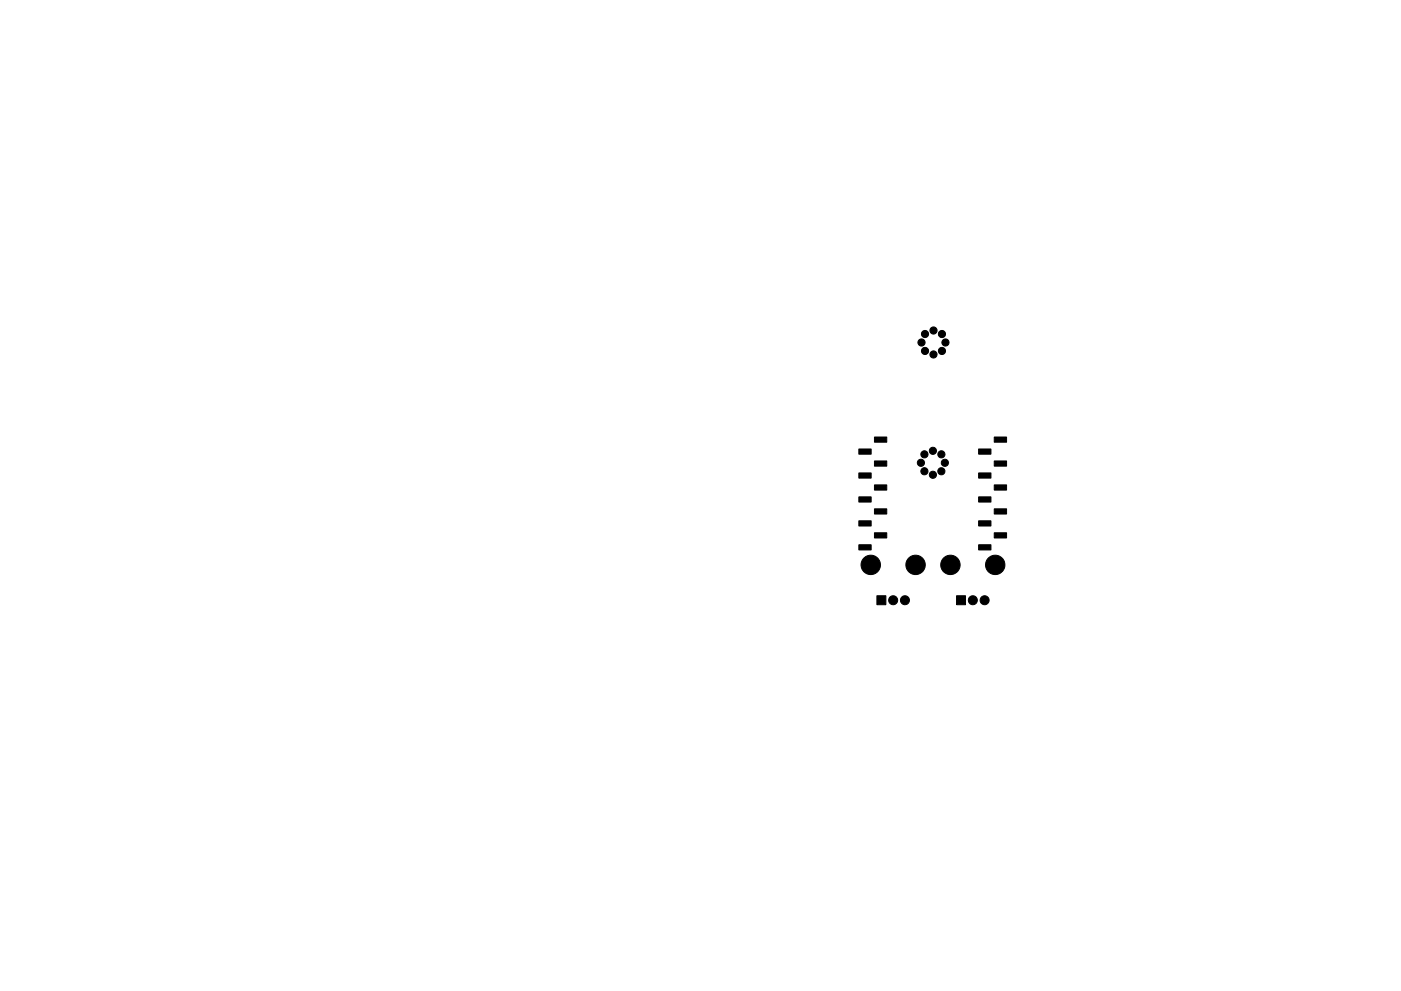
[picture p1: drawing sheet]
<svg xmlns="http://www.w3.org/2000/svg" width="297mm" height="210mm" viewBox="0 0 297 210" stroke-linecap="round" stroke-linejoin="round" font-family="sans-serif">
<g fill="#000" stroke="#000" stroke-width=".21">
<path d="M182.1 95.3h2.6v1.1h-2.6zM185.4 97.8h2.6v1.1h-2.6zM185.4 92.7h2.6v1.1h-2.6zM207.5 95.3h2.6v1.1h-2.6zM210.8 97.8h2.6v1.1h-2.6zM210.8 92.7h2.6v1.1h-2.6zM182.1 115.6h2.6v1.1h-2.6zM182.1 110.5h2.6v1.1h-2.6zM182.1 105.4h2.6v1.1h-2.6zM182.1 100.3h2.6v1.1h-2.6zM185.4 113h2.6v1.1h-2.6zM185.4 108h2.6v1.1h-2.6z"/>
<path d="M185.4 102.9h2.6v1.1h-2.6zM207.5 115.6h2.6v1.1h-2.6zM207.5 110.5h2.6v1.1h-2.6zM207.5 105.4h2.6v1.1h-2.6zM207.5 100.3h2.6v1.1h-2.6zM210.8 113h2.6v1.1h-2.6zM210.8 108h2.6v1.1h-2.6zM210.8 102.9h2.6v1.1h-2.6zM185.9 126.4h1.9v1.9h-1.9zM202.8 126.4h1.9v1.9h-1.9z"/>
<circle cx="195.4" cy="72.7" r=".76"/>
<circle cx="196.1" cy="70.9" r=".76"/>
<circle cx="196.1" cy="74.5" r=".76"/>
<circle cx="197.9" cy="75.2" r=".76"/>
<circle cx="197.9" cy="70.1" r=".76"/>
<circle cx="199.7" cy="70.9" r=".76"/>
<circle cx="199.7" cy="74.5" r=".76"/>
<circle cx="200.5" cy="72.7" r=".76"/>
<circle cx="195.2" cy="98.2" r=".76"/>
<circle cx="196" cy="96.4" r=".76"/>
<circle cx="196" cy="100" r=".76"/>
<circle cx="197.8" cy="95.7" r=".76"/>
<circle cx="199.6" cy="96.4" r=".76"/>
<circle cx="199.6" cy="100" r=".76"/>
<circle cx="200.3" cy="98.2" r=".76"/>
<circle cx="184.6" cy="119.9" r="2.06"/>
<circle cx="194.1" cy="119.8" r="2.06"/>
<circle cx="197.8" cy="100.7" r=".76"/>
<circle cx="201.5" cy="119.9" r="2.06"/>
<circle cx="211" cy="119.8" r="2.06"/>
<circle cx="189.4" cy="127.3" r=".96"/>
<circle cx="191.9" cy="127.3" r=".96"/>
<circle cx="206.3" cy="127.3" r=".96"/>
<circle cx="208.8" cy="127.3" r=".96"/>
</g>
</svg>
